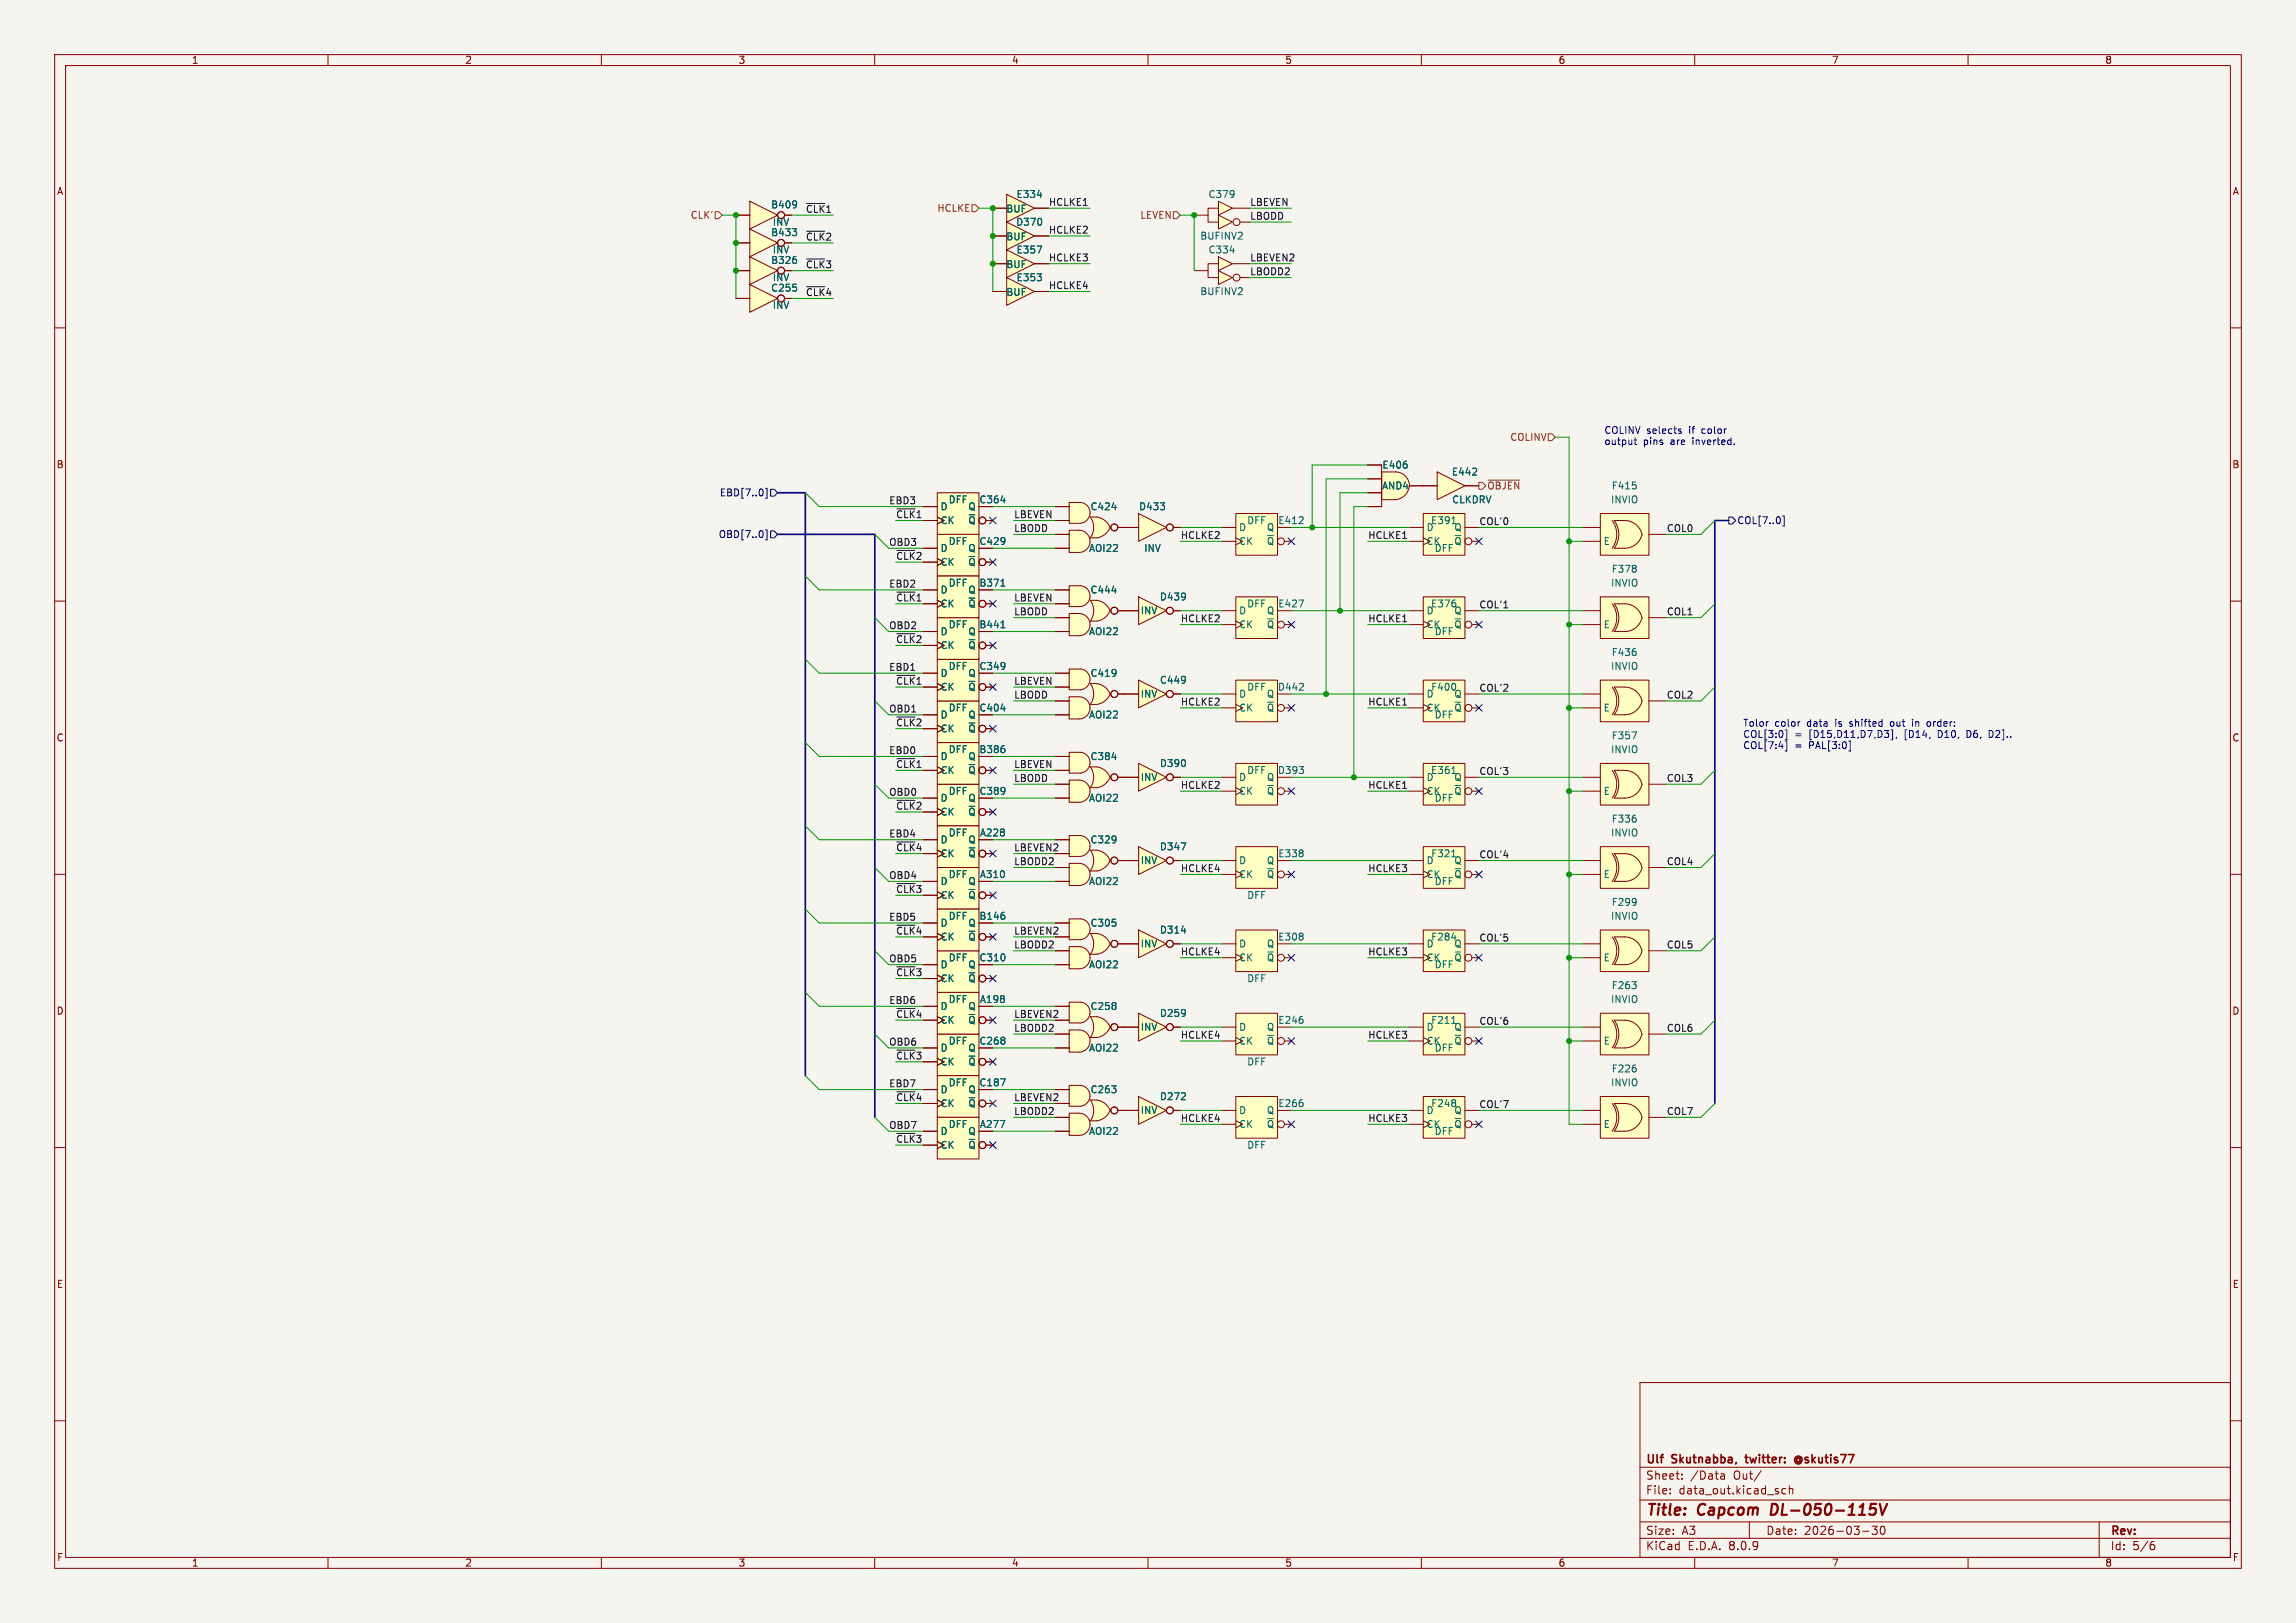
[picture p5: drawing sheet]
<svg xmlns="http://www.w3.org/2000/svg" width="420mm" height="297mm" viewBox="0 0 420 297" stroke-linecap="round" stroke-linejoin="round" font-family="sans-serif">
<defs><g id="words">
<g font-size="2.8" fill="#840000">
<text x="301" y="277.9">Title:</text>
<text x="310.6" y="277.9">Capcom</text>
<text x="324.8" y="277.9">DL-050-115V</text>
</g>
<g font-size="2.1" fill="#840000">
<text x="301" y="268.2">Ulf</text>
<text x="305.9" y="268.2">Skutnabba,</text>
<text x="320" y="268.2">twitter:</text>
<text x="329.6" y="268.2">@skutis77</text>
<text x="301" y="273.7">File:</text>
<text x="301" y="271">Sheet:</text>
<text x="307.1" y="273.7">data_out.kicad_sch</text>
<text x="309.2" y="271">/Data</text>
<text x="317.2" y="271">Out/</text>
<text x="301" y="281.1">Size:</text>
<text x="307.6" y="281.1">A3</text>
<text x="323" y="281.1">Date:</text>
<text x="330" y="281.1">2026-03-30</text>
<text x="386" y="281.3">Rev:</text>
<text x="301" y="283.9">KiCad</text>
<text x="308.7" y="283.9">E.D.A.</text>
<text x="316.3" y="283.9">8.0.9</text>
<text x="386" y="283.9">Id:</text>
<text x="390.1" y="283.9">5/6</text>
</g>
<g font-size="1.8" fill="#840000">
<text x="35" y="11.9">1</text>
<text x="85" y="11.9">2</text>
<text x="135" y="11.9">3</text>
<text x="185" y="11.9">4</text>
<text x="235" y="11.9">5</text>
<text x="285" y="11.9">6</text>
<text x="335" y="11.9">7</text>
<text x="385" y="11.9">8</text>
<text x="10.3" y="35.9">A</text>
<text x="408.3" y="35.9">A</text>
<text x="10.3" y="85.9">B</text>
<text x="408.2" y="85.9">B</text>
<text x="179.1" y="92.3">C364</text>
<text x="179.1" y="99.9">C429</text>
<text x="179.1" y="107.5">B371</text>
<text x="179.1" y="115.2">B441</text>
<text x="179.1" y="122.8">C349</text>
<text x="179.1" y="130.4">C404</text>
<text x="10.3" y="135.9">C</text>
<text x="408.2" y="135.9">C</text>
<text x="179.1" y="138">B386</text>
<text x="179.1" y="145.6">C389</text>
<text x="179.1" y="153.3">A228</text>
<text x="179.1" y="160.9">A310</text>
<text x="179.1" y="168.5">B146</text>
<text x="179.1" y="176.1">C310</text>
<text x="10.3" y="185.9">D</text>
<text x="179.1" y="183.7">A198</text>
<text x="408.2" y="185.9">D</text>
<text x="179.1" y="191.4">C268</text>
<text x="179.1" y="199">C187</text>
<text x="179.1" y="206.6">A277</text>
<text x="10.3" y="235.9">E</text>
<text x="408.3" y="235.9">E</text>
<text x="10.3" y="285.9">F</text>
<text x="35" y="286.9">1</text>
<text x="85" y="286.9">2</text>
<text x="135" y="286.9">3</text>
<text x="185" y="286.9">4</text>
<text x="235" y="286.9">5</text>
<text x="285" y="286.9">6</text>
<text x="335" y="286.9">7</text>
<text x="385" y="286.9">8</text>
<text x="408.3" y="285.9">F</text>
</g>
<g font-size="1.8" fill="#725600">
<text x="126.2" y="40.2">CLK'</text>
<text x="171.4" y="39">HCLKE</text>
<text x="208.5" y="40.2">LEVEN</text>
<text x="276.2" y="80.9">COLINV</text>
<text x="272" y="89.8">~{OBJEN}</text>
</g>
<g font-size="1.8" fill="#006464">
<text x="141" y="38.3">B409</text>
<text x="141.3" y="41.5">INV</text>
<text x="184" y="39.1">BUF</text>
<text x="185.8" y="41.5">D370</text>
<text x="185.9" y="36.4">E334</text>
<text x="221" y="36.4">C379</text>
<text x="141" y="43.4">B433</text>
<text x="141.3" y="46.6">INV</text>
<text x="184" y="44.2">BUF</text>
<text x="185.9" y="46.6">E357</text>
<text x="219.5" y="44">BUFINV2</text>
<text x="221" y="46.6">C334</text>
<text x="141" y="53.6">C255</text>
<text x="141" y="48.5">B326</text>
<text x="141.3" y="51.7">INV</text>
<text x="184" y="49.3">BUF</text>
<text x="185.9" y="51.7">E353</text>
<text x="141.3" y="56.7">INV</text>
<text x="184" y="54.3">BUF</text>
<text x="219.5" y="54.2">BUFINV2</text>
<text x="252.7" y="89.8">AND4</text>
<text x="252.8" y="86">E406</text>
<text x="265.5" y="87.2">E442</text>
<text x="294.7" y="89.8">F415</text>
<text x="172" y="93.6">D</text>
<text x="173.4" y="92.3">DFF</text>
<text x="177" y="93.6">Q</text>
<text x="199.4" y="93.6">C424</text>
<text x="208.3" y="93.6">D433</text>
<text x="265.5" y="92.3">CLKDRV</text>
<text x="294.6" y="92.3">INVIO</text>
<text x="172" y="101.2">D</text>
<text x="172" y="96.1">CK</text>
<text x="173.4" y="99.9">DFF</text>
<text x="177" y="101.2">Q</text>
<text x="177" y="96.1">~{Q}</text>
<text x="199.1" y="101.2">AOI22</text>
<text x="209.2" y="101.2">INV</text>
<text x="226.6" y="97.4">D</text>
<text x="226.6" y="99.9">CK</text>
<text x="228" y="96.1">DFF</text>
<text x="231.6" y="99.9">~{Q}</text>
<text x="231.6" y="97.4">Q</text>
<text x="233.7" y="96.1">E412</text>
<text x="260.9" y="97.4">D</text>
<text x="260.9" y="99.9">CK</text>
<text x="261.7" y="96.1">E391</text>
<text x="262.3" y="101.2">DFF</text>
<text x="265.9" y="99.9">~{Q}</text>
<text x="265.9" y="97.4">Q</text>
<text x="293.2" y="99.9">E</text>
<text x="172" y="103.7">CK</text>
<text x="173.4" y="107.5">DFF</text>
<text x="177" y="103.7">~{Q}</text>
<text x="294.6" y="107.5">INVIO</text>
<text x="294.7" y="105">F378</text>
<text x="172" y="108.8">D</text>
<text x="172" y="111.4">CK</text>
<text x="177" y="111.4">~{Q}</text>
<text x="177" y="108.8">Q</text>
<text x="199.4" y="108.8">C444</text>
<text x="208.6" y="112.6">INV</text>
<text x="212.1" y="110.1">D439</text>
<text x="226.6" y="112.6">D</text>
<text x="228" y="111.4">DFF</text>
<text x="231.6" y="112.6">Q</text>
<text x="233.7" y="111.4">E427</text>
<text x="260.9" y="112.6">D</text>
<text x="261.7" y="111.4">E376</text>
<text x="265.9" y="112.6">Q</text>
<text x="172" y="116.4">D</text>
<text x="172" y="119">CK</text>
<text x="173.4" y="115.2">DFF</text>
<text x="177" y="119">~{Q}</text>
<text x="177" y="116.4">Q</text>
<text x="199.1" y="116.4">AOI22</text>
<text x="226.6" y="115.2">CK</text>
<text x="231.6" y="115.2">~{Q}</text>
<text x="260.9" y="115.2">CK</text>
<text x="262.3" y="116.4">DFF</text>
<text x="265.9" y="115.2">~{Q}</text>
<text x="293.2" y="115.2">E</text>
<text x="172" y="124.1">D</text>
<text x="173.4" y="122.8">DFF</text>
<text x="177" y="124.1">Q</text>
<text x="199.4" y="124.1">C419</text>
<text x="212.1" y="125.3">C449</text>
<text x="294.6" y="122.8">INVIO</text>
<text x="294.7" y="120.2">F436</text>
<text x="172" y="131.7">D</text>
<text x="172" y="126.6">CK</text>
<text x="173.4" y="130.4">DFF</text>
<text x="177" y="131.7">Q</text>
<text x="177" y="126.6">~{Q}</text>
<text x="199.1" y="131.7">AOI22</text>
<text x="208.6" y="127.9">INV</text>
<text x="226.6" y="127.9">D</text>
<text x="226.6" y="130.4">CK</text>
<text x="228" y="126.6">DFF</text>
<text x="231.6" y="130.4">~{Q}</text>
<text x="231.6" y="127.9">Q</text>
<text x="233.7" y="126.6">D442</text>
<text x="260.9" y="127.9">D</text>
<text x="260.9" y="130.4">CK</text>
<text x="261.7" y="126.6">F400</text>
<text x="262.3" y="131.7">DFF</text>
<text x="265.9" y="130.4">~{Q}</text>
<text x="265.9" y="127.9">Q</text>
<text x="293.2" y="130.4">E</text>
<text x="172" y="134.2">CK</text>
<text x="177" y="134.2">~{Q}</text>
<text x="294.7" y="135.5">F357</text>
<text x="172" y="139.3">D</text>
<text x="172" y="141.8">CK</text>
<text x="173.4" y="138">DFF</text>
<text x="177" y="141.8">~{Q}</text>
<text x="177" y="139.3">Q</text>
<text x="199.4" y="139.3">C384</text>
<text x="208.6" y="143.1">INV</text>
<text x="212.1" y="140.6">D390</text>
<text x="226.6" y="143.1">D</text>
<text x="228" y="141.8">DFF</text>
<text x="231.6" y="143.1">Q</text>
<text x="233.7" y="141.8">D393</text>
<text x="260.9" y="143.1">D</text>
<text x="261.7" y="141.8">E361</text>
<text x="265.9" y="143.1">Q</text>
<text x="294.6" y="138">INVIO</text>
<text x="172" y="146.9">D</text>
<text x="172" y="149.5">CK</text>
<text x="173.4" y="145.6">DFF</text>
<text x="177" y="149.5">~{Q}</text>
<text x="177" y="146.9">Q</text>
<text x="199.1" y="146.9">AOI22</text>
<text x="226.6" y="145.6">CK</text>
<text x="231.6" y="145.6">~{Q}</text>
<text x="260.9" y="145.6">CK</text>
<text x="262.3" y="146.9">DFF</text>
<text x="265.9" y="145.6">~{Q}</text>
<text x="293.2" y="145.6">E</text>
<text x="172" y="154.5">D</text>
<text x="173.4" y="153.3">DFF</text>
<text x="177" y="154.5">Q</text>
<text x="199.4" y="154.5">C329</text>
<text x="212.1" y="155.8">D347</text>
<text x="294.6" y="153.3">INVIO</text>
<text x="294.7" y="150.7">F336</text>
<text x="172" y="157.1">CK</text>
<text x="173.4" y="160.9">DFF</text>
<text x="177" y="157.1">~{Q}</text>
<text x="208.6" y="158.3">INV</text>
<text x="226.6" y="158.3">D</text>
<text x="226.6" y="160.9">CK</text>
<text x="231.6" y="160.9">~{Q}</text>
<text x="231.6" y="158.3">Q</text>
<text x="233.7" y="157.1">E338</text>
<text x="260.9" y="158.3">D</text>
<text x="260.9" y="160.9">CK</text>
<text x="261.7" y="157.1">F321</text>
<text x="265.9" y="160.9">~{Q}</text>
<text x="265.9" y="158.3">Q</text>
<text x="293.2" y="160.9">E</text>
<text x="172" y="162.2">D</text>
<text x="172" y="164.7">CK</text>
<text x="177" y="164.7">~{Q}</text>
<text x="177" y="162.2">Q</text>
<text x="199.1" y="162.2">AOI22</text>
<text x="228" y="164.7">DFF</text>
<text x="262.3" y="162.2">DFF</text>
<text x="294.7" y="166">F299</text>
<text x="172" y="169.8">D</text>
<text x="172" y="172.3">CK</text>
<text x="173.4" y="168.5">DFF</text>
<text x="177" y="172.3">~{Q}</text>
<text x="177" y="169.8">Q</text>
<text x="199.4" y="169.8">C305</text>
<text x="208.6" y="173.6">INV</text>
<text x="212.1" y="171">D314</text>
<text x="226.6" y="173.6">D</text>
<text x="231.6" y="173.6">Q</text>
<text x="233.7" y="172.3">E308</text>
<text x="260.9" y="173.6">D</text>
<text x="261.7" y="172.3">F284</text>
<text x="265.9" y="173.6">Q</text>
<text x="294.6" y="168.5">INVIO</text>
<text x="172" y="177.4">D</text>
<text x="172" y="179.9">CK</text>
<text x="173.4" y="176.1">DFF</text>
<text x="177" y="179.9">~{Q}</text>
<text x="177" y="177.4">Q</text>
<text x="199.1" y="177.4">AOI22</text>
<text x="226.6" y="176.1">CK</text>
<text x="228" y="179.9">DFF</text>
<text x="231.6" y="176.1">~{Q}</text>
<text x="260.9" y="176.1">CK</text>
<text x="262.3" y="177.4">DFF</text>
<text x="265.9" y="176.1">~{Q}</text>
<text x="293.2" y="176.1">E</text>
<text x="172" y="185">D</text>
<text x="173.4" y="183.7">DFF</text>
<text x="177" y="185">Q</text>
<text x="199.4" y="185">C258</text>
<text x="294.6" y="183.7">INVIO</text>
<text x="294.7" y="181.2">F263</text>
<text x="172" y="187.6">CK</text>
<text x="173.4" y="191.4">DFF</text>
<text x="177" y="187.6">~{Q}</text>
<text x="208.6" y="188.8">INV</text>
<text x="212.1" y="186.3">D259</text>
<text x="226.6" y="188.8">D</text>
<text x="226.6" y="191.4">CK</text>
<text x="231.6" y="191.4">~{Q}</text>
<text x="231.6" y="188.8">Q</text>
<text x="233.7" y="187.6">E246</text>
<text x="260.9" y="188.8">D</text>
<text x="260.9" y="191.4">CK</text>
<text x="261.7" y="187.6">F211</text>
<text x="265.9" y="191.4">~{Q}</text>
<text x="265.9" y="188.8">Q</text>
<text x="293.2" y="191.4">E</text>
<text x="172" y="192.6">D</text>
<text x="172" y="195.2">CK</text>
<text x="177" y="195.2">~{Q}</text>
<text x="177" y="192.6">Q</text>
<text x="199.1" y="192.6">AOI22</text>
<text x="228" y="195.2">DFF</text>
<text x="262.3" y="192.6">DFF</text>
<text x="294.7" y="196.4">F226</text>
<text x="172" y="200.3">D</text>
<text x="172" y="202.8">CK</text>
<text x="173.4" y="199">DFF</text>
<text x="177" y="202.8">~{Q}</text>
<text x="177" y="200.3">Q</text>
<text x="199.4" y="200.3">C263</text>
<text x="212.1" y="201.5">D272</text>
<text x="233.7" y="202.8">E266</text>
<text x="261.7" y="202.8">F248</text>
<text x="294.6" y="199">INVIO</text>
<text x="172" y="207.9">D</text>
<text x="173.4" y="206.6">DFF</text>
<text x="177" y="207.9">Q</text>
<text x="199.1" y="207.9">AOI22</text>
<text x="208.6" y="204.1">INV</text>
<text x="226.6" y="204.1">D</text>
<text x="226.6" y="206.6">CK</text>
<text x="231.6" y="206.6">~{Q}</text>
<text x="231.6" y="204.1">Q</text>
<text x="260.9" y="204.1">D</text>
<text x="260.9" y="206.6">CK</text>
<text x="262.3" y="207.9">DFF</text>
<text x="265.9" y="206.6">~{Q}</text>
<text x="265.9" y="204.1">Q</text>
<text x="293.2" y="206.6">E</text>
<text x="172" y="210.4">CK</text>
<text x="177" y="210.4">~{Q}</text>
<text x="228" y="210.4">DFF</text>
</g>
<g font-size="1.8" fill="#0f0f0f">
<text x="147.3" y="39">~{CLK}1</text>
<text x="191.8" y="37.8">HCLKE1</text>
<text x="228.6" y="40.3">LBODD</text>
<text x="228.6" y="37.8">LBEVEN</text>
<text x="147.3" y="44.1">~{CLK}2</text>
<text x="191.8" y="42.8">HCLKE2</text>
<text x="191.8" y="47.9">HCLKE3</text>
<text x="228.6" y="47.9">LBEVEN2</text>
<text x="147.3" y="49.2">~{CLK}3</text>
<text x="191.8" y="53">HCLKE4</text>
<text x="228.6" y="50.5">LBODD2</text>
<text x="147.3" y="54.3">~{CLK}4</text>
<text x="162.6" y="92.4">EBD3</text>
<text x="163.8" y="94.9">~{CLK}1</text>
<text x="185.4" y="94.9">LBEVEN</text>
<text x="162.6" y="100">OBD3</text>
<text x="185.4" y="97.4">LBODD</text>
<text x="215.9" y="98.7">HCLKE2</text>
<text x="250.2" y="98.7">HCLKE1</text>
<text x="270.5" y="96.2">COL'0</text>
<text x="304.8" y="97.4">COL0</text>
<text x="162.6" y="107.6">EBD2</text>
<text x="163.8" y="102.5">~{CLK}2</text>
<text x="163.8" y="110.1">~{CLK}1</text>
<text x="185.4" y="110.1">LBEVEN</text>
<text x="185.4" y="112.7">LBODD</text>
<text x="215.9" y="114">HCLKE2</text>
<text x="250.2" y="114">HCLKE1</text>
<text x="270.5" y="111.4">COL'1</text>
<text x="304.8" y="112.7">COL1</text>
<text x="162.6" y="115.2">OBD2</text>
<text x="163.8" y="117.8">~{CLK}2</text>
<text x="162.6" y="122.8">EBD1</text>
<text x="163.8" y="125.4">~{CLK}1</text>
<text x="185.4" y="125.4">LBEVEN</text>
<text x="162.6" y="130.5">OBD1</text>
<text x="185.4" y="127.9">LBODD</text>
<text x="215.9" y="129.2">HCLKE2</text>
<text x="250.2" y="129.2">HCLKE1</text>
<text x="270.5" y="126.7">COL'2</text>
<text x="304.8" y="127.9">COL2</text>
<text x="163.8" y="133">~{CLK}2</text>
<text x="162.6" y="138.1">EBD0</text>
<text x="163.8" y="140.6">~{CLK}1</text>
<text x="185.4" y="143.2">LBODD</text>
<text x="185.4" y="140.6">LBEVEN</text>
<text x="270.5" y="141.9">COL'3</text>
<text x="304.8" y="143.2">COL3</text>
<text x="162.6" y="145.7">OBD0</text>
<text x="163.8" y="148.2">~{CLK}2</text>
<text x="215.9" y="144.4">HCLKE2</text>
<text x="250.2" y="144.4">HCLKE1</text>
<text x="162.6" y="153.3">EBD4</text>
<text x="163.8" y="155.9">~{CLK}4</text>
<text x="185.4" y="155.9">LBEVEN2</text>
<text x="162.6" y="160.9">OBD4</text>
<text x="185.4" y="158.4">LBODD2</text>
<text x="215.9" y="159.7">HCLKE4</text>
<text x="250.2" y="159.7">HCLKE3</text>
<text x="270.5" y="157.1">COL'4</text>
<text x="304.8" y="158.4">COL4</text>
<text x="163.8" y="163.5">~{CLK}3</text>
<text x="162.6" y="168.6">EBD5</text>
<text x="163.8" y="171.1">~{CLK}4</text>
<text x="185.4" y="173.6">LBODD2</text>
<text x="185.4" y="171.1">LBEVEN2</text>
<text x="270.5" y="172.4">COL'5</text>
<text x="304.8" y="173.6">COL5</text>
<text x="162.6" y="176.2">OBD5</text>
<text x="163.8" y="178.7">~{CLK}3</text>
<text x="215.9" y="174.9">HCLKE4</text>
<text x="250.2" y="174.9">HCLKE3</text>
<text x="162.6" y="183.8">EBD6</text>
<text x="162.6" y="191.4">OBD6</text>
<text x="163.8" y="186.3">~{CLK}4</text>
<text x="185.4" y="186.3">LBEVEN2</text>
<text x="185.4" y="188.9">LBODD2</text>
<text x="215.9" y="190.2">HCLKE4</text>
<text x="250.2" y="190.2">HCLKE3</text>
<text x="270.5" y="187.6">COL'6</text>
<text x="304.8" y="188.9">COL6</text>
<text x="163.8" y="194">~{CLK}3</text>
<text x="162.6" y="199">EBD7</text>
<text x="163.8" y="201.6">~{CLK}4</text>
<text x="185.4" y="201.6">LBEVEN2</text>
<text x="270.5" y="202.9">COL'7</text>
<text x="162.6" y="206.7">OBD7</text>
<text x="163.8" y="209.2">~{CLK}3</text>
<text x="185.4" y="204.1">LBODD2</text>
<text x="215.9" y="205.4">HCLKE4</text>
<text x="250.2" y="205.4">HCLKE3</text>
<text x="304.8" y="204.1">COL7</text>
</g>
<g font-size="1.8" fill="#0000c2">
<text x="293.4" y="79.6">COLINV selects</text>
<text x="293.4" y="81.6">output</text>
<text x="300.6" y="81.6">pins</text>
<text x="305.7" y="81.6">are</text>
<text x="309.1" y="79.6">if</text>
<text x="309.9" y="81.6">inverted.</text>
<text x="311.6" y="79.6">color</text>
<text x="318.8" y="133.2">Tolor</text>
<text x="318.8" y="135.2">COL[3:0]</text>
<text x="318.8" y="137.3">COL[7:4]</text>
<text x="324.7" y="133.2">color</text>
<text x="328.3" y="135.2">=</text>
<text x="328.3" y="137.3">=</text>
<text x="330.7" y="133.2">data</text>
<text x="331" y="135.2">[D15,D11,D7,D3],</text>
<text x="331" y="137.3">PAL[3:0]</text>
<text x="336" y="133.2">is</text>
<text x="338.8" y="133.2">shifted</text>
<text x="346.5" y="133.2">out</text>
<text x="348.7" y="135.2">[D14,</text>
<text x="350.7" y="133.2">in</text>
<text x="353.6" y="133.2">order:</text>
<text x="355" y="135.2">D10,</text>
<text x="360.4" y="135.2">D6,</text>
<text x="364.7" y="135.2">D2]..</text>
</g>
<g font-size="1.8" fill="#000084">
<text x="131.6" y="91">EBD[7..0]</text>
<text x="131.4" y="98.7">OBD[7..0]</text>
<text x="317.7" y="96.1">COL[7..0]</text>
</g>
</g></defs>
<path d="M0 0h420v297h-420z" fill="#f5f4ef" stroke="#f5f4ef" stroke-width=".18"/>
<g fill="none" stroke="#840000" stroke-width=".18">
<path d="M10 10h400v277h-400zM12 12h396v273h-396zM60 10v2M110 10v2M160 10v2M210 10v2M260 10v2M310 10v2M360 10v2M10 60h2M408 60h2M10 110h2"/>
<path d="M408 110h2M10 160h2M408 160h2M10 210h2M408 210h2M300 253h108v32h-108zM10 260h2M300 278.5h108M300 274.5h108M300 268.5h108M305.5 273.2v.2M305.5 272.5v.1"/>
<path d="M307.7 270.5v.2M307.7 269.8v.1M314.8 269.8h.6v.9M314.8 270.6h.6M315.4 270l-.6 .2M320 278.5v3M322.2 269.1l-1.3 1.9M326.7 272.5l-.5-.1-.3 .3v.4l.2 .2h.6M327.3 272.5l.2-.1 .4 .1v.9M327.3 271.9v1.5M342.4 279.3h1l-.5 .6 .4 .1v.6l-.2 .2h-.4l-.3-.2M344.1 279.4l.2-.1a.8 .8 0 0 1 .5 .7 .8 .8 0 0 1-.5 .8l-.2-.2-.2-.4z"/>
<path d="M384 278.5v6.5M408 260h2M60 285v2M110 285v2M160 285v2M210 285v2M260 285v2M300 281.5h108M310 285v2M340.7 280.2h1.2M360 285v2M393.6 282.7h.4l.2 .2-.1 .5-.5 .2"/>
<path d="M394 282.1l-.4 .1"/>
</g>
<path d="M324.2 275.2l-.3 2h.5M342.3 275.2h.9M342.3 276h.5l.4 .3-.1 .5-.4 .4M343.9 275.2l.4 2 .9-2" fill="none" stroke="#840000" stroke-width=".4"/>
<path d="M319.2 266.7h.6M329.2 266.9a.36 .36 0 0 0-.5 0 .36 .36 0 0 0 0 .5 .36 .36 0 0 0 .5 .1M329.3 266.5a.71 .71 0 0 0-1 .7 .71 .71 0 0 0 1 .6" fill="none" stroke="#840000" stroke-width=".3"/>
<path d="M171.4 158.8h7.7v7.6h-7.7z" fill="#ffffc2"/>
<path d="M171.4 158.8h7.7v7.6h-7.7zM168.9 161.3h2.5M168.9 163.8h2.5M180.3 163.8h1.3" fill="none" stroke="#840000" stroke-width=".18"/>
<g fill="#ffffc2" stroke="#ffffc2" stroke-width=".18">
<path d="M197.4 205.7h2a2.03 2.03 0 0 1-2 2.1z"/>
<path d="M197.4 200.5l2 .2a1.98 1.98 0 0 1-1.8 1.7z"/>
<path d="M197.4 203.7a2.03 2.03 0 0 1 2 2h-2z"/>
</g>
<g fill="#ffffc2">
<path d="M195.6 203.7h1.8v4.1h-1.8z"/>
<path d="M195.6 198.6h2v3.8h-2z"/>
<path d="M199.5 201.3h1.2v3.8h-1.3l.5-.9a3.6 3.6 0 0 0-.4-2.9z"/>
</g>
<g fill="#ffffc2" stroke="#ffffc2" stroke-width=".18">
<path d="M197.6 198.6a1.91 1.91 0 0 1 1.8 2.1l-1.9-.2z"/>
<path d="M200.1 202l3 1.2a3.2 3.2 0 0 1-2.4 1.9z"/>
<path d="M200.7 201.3a3.2 3.2 0 0 1 2.4 1.9l-3 1.2z"/>
<path d="M197.4 190.5h2a2.03 2.03 0 0 1-2 2z"/>
<path d="M197.4 185.2l2 .2a1.98 1.98 0 0 1-1.8 1.8z"/>
<path d="M197.4 188.5a2.03 2.03 0 0 1 2 2h-2z"/>
</g>
<g fill="none" stroke="#840000" stroke-width=".18">
<path d="M193 199.4h2.6M195.6 198.6h2a1.91 1.91 0 0 1 1.8 1.9 1.91 1.91 0 0 1-1.8 1.9h-2zM193 201.9h2.6M193 204.5h2.6M193 207h2.6M195.6 203.7h1.8a2.03 2.03 0 0 1 2 2 2.03 2.03 0 0 1-2 2.1h-1.8zM199.4 201.3a3.2 3.2 0 0 1 0 3.8M200.7 201.3a3.2 3.2 0 0 1 2.4 1.9 3.2 3.2 0 0 1-2.4 1.9M204.5 203.2h1.2"/>
<circle cx="203.8" cy="203.2" r=".63"/>
</g>
<g fill="#840000" stroke="#840000" stroke-width=".18">
<path d="M199.4 205.1h1.3z"/>
<path d="M199.4 201.3h1.3z"/>
</g>
<g fill="#ffffc2">
<path d="M195.6 188.5h1.8v4h-1.8z"/>
<path d="M195.6 183.4h2v3.8h-2z"/>
<path d="M199.5 186.1h1.2v3.8h-1.3l.5-.9a3.6 3.6 0 0 0-.4-2.9z"/>
</g>
<g fill="#ffffc2" stroke="#ffffc2" stroke-width=".18">
<path d="M197.6 183.4a1.91 1.91 0 0 1 1.8 2l-1.9-.1z"/>
<path d="M200.1 186.7l3 1.3a3.2 3.2 0 0 1-2.4 1.9z"/>
<path d="M200.7 186.1a3.2 3.2 0 0 1 2.4 1.9l-3 1.2z"/>
</g>
<g fill="none" stroke="#840000" stroke-width=".18">
<path d="M193 184.2h2.6M193 186.7h2.6M193 189.2h2.6M193 191.8h2.6M195.6 188.5h1.8a2.03 2.03 0 0 1 2 2 2.03 2.03 0 0 1-2 2h-1.8zM195.6 183.4h2a1.91 1.91 0 0 1 1.8 1.9 1.91 1.91 0 0 1-1.8 1.9h-2zM199.4 186.1a3.2 3.2 0 0 1 0 3.8M200.7 186.1a3.2 3.2 0 0 1 2.4 1.9 3.2 3.2 0 0 1-2.4 1.9M204.5 188h1.2"/>
<circle cx="203.8" cy="188" r=".63"/>
</g>
<g fill="#840000" stroke="#840000" stroke-width=".18">
<path d="M199.4 189.9h1.3z"/>
<path d="M199.4 186.1h1.3z"/>
</g>
<path d="M226.1 200.7h7.6v7.6h-7.6z" fill="#ffffc2"/>
<path d="M223.5 203.2h2.6M223.5 205.7h2.6M226.1 200.7h7.6v7.6h-7.6zM234.9 205.7h1.3" fill="none" stroke="#840000" stroke-width=".18"/>
<path d="M208.3 185.4l5.1 2.6-5.1 2.5z" fill="#ffffc2"/>
<g fill="none" stroke="#840000" stroke-width=".18">
<path d="M205.7 188h2.6M208.3 185.4l5.1 2.6-5.1 2.5zM214.6 188h1.3"/>
<circle cx="214" cy="188" r=".63"/>
</g>
<path d="M226.1 124.5h7.6v7.6h-7.6z" fill="#ffffc2"/>
<path d="M223.5 127h2.6M223.5 129.5h2.6M226.1 124.5h7.6v7.6h-7.6zM234.9 129.5h1.3" fill="none" stroke="#840000" stroke-width=".18"/>
<path d="M171.4 143.5h7.7v7.6h-7.7z" fill="#ffffc2"/>
<path d="M168.9 146.1h2.5M168.9 148.6h2.5M171.4 143.5h7.7v7.6h-7.7zM180.3 148.6h1.3" fill="none" stroke="#840000" stroke-width=".18"/>
<path d="M260.3 200.7h7.7v7.6h-7.7z" fill="#ffffc2"/>
<path d="M257.8 203.2h2.5M257.8 205.7h2.5M260.3 200.7h7.7v7.6h-7.7zM268 203.2h2.5M269.2 205.7h1.3" fill="none" stroke="#840000" stroke-width=".18"/>
<path d="M171.4 151.1h7.7v7.7h-7.7z" fill="#ffffc2"/>
<path d="M168.9 153.7h2.5M168.9 156.2h2.5M171.4 151.1h7.7v7.7h-7.7zM180.3 156.2h1.3" fill="none" stroke="#840000" stroke-width=".18"/>
<path d="M226.1 94h7.6v7.6h-7.6z" fill="#ffffc2"/>
<path d="M223.5 96.5h2.6M223.5 99.1h2.6M226.1 94h7.6v7.6h-7.6zM234.9 99.1h1.3" fill="none" stroke="#840000" stroke-width=".18"/>
<path d="M171.4 174h7.7v7.6h-7.7z" fill="#ffffc2"/>
<path d="M168.9 176.5h2.5M168.9 179.1h2.5M171.4 174h7.7v7.6h-7.7zM180.3 179.1h1.3" fill="none" stroke="#840000" stroke-width=".18"/>
<path d="M208.3 200.7l5.1 2.5-5.1 2.5z" fill="#ffffc2"/>
<g fill="none" stroke="#840000" stroke-width=".18">
<path d="M205.7 203.2h2.6M208.3 200.7l5.1 2.5-5.1 2.5zM214.6 203.2h1.3"/>
<circle cx="214" cy="203.2" r=".63"/>
</g>
<path d="M171.4 166.4h7.7v7.6h-7.7z" fill="#ffffc2"/>
<path d="M168.9 168.9h2.5M168.9 171.5h2.5M171.4 166.4h7.7v7.6h-7.7zM180.3 171.5h1.3" fill="none" stroke="#840000" stroke-width=".18"/>
<path d="M183.7 167.5l.1 .2-.1 .5" fill="none" stroke="#006464" stroke-width=".18"/>
<path d="M226.1 109.2h7.6v7.6h-7.6z" fill="#ffffc2"/>
<path d="M223.5 111.8h2.6M223.5 114.3h2.6M226.1 109.2h7.6v7.6h-7.6zM234.9 114.3h1.3" fill="none" stroke="#840000" stroke-width=".18"/>
<path d="M237.6 109.8h.8l-.5 1.3" fill="none" stroke="#006464" stroke-width=".18"/>
<path d="M171.4 135.9h7.7v7.6h-7.7z" fill="#ffffc2"/>
<path d="M168.9 138.4h2.5M171.4 135.9h7.7v7.6h-7.7zM168.9 141h2.5M180.3 141h1.3" fill="none" stroke="#840000" stroke-width=".18"/>
<path d="M183.7 137l.1 .2-.1 .5" fill="none" stroke="#006464" stroke-width=".18"/>
<path d="M171.4 128.3h7.7v7.6h-7.7z" fill="#ffffc2"/>
<path d="M168.9 130.8h2.5M168.9 133.4h2.5M171.4 128.3h7.7v7.6h-7.7zM180.3 133.4h1.3" fill="none" stroke="#840000" stroke-width=".18"/>
<path d="M183.1 129.7h.8" fill="none" stroke="#006464" stroke-width=".18"/>
<g fill="#ffffc2">
<path d="M292.7 185.4h8.9v7.6h-8.9z"/>
<path d="M295.3 186.7h1.9z"/>
</g>
<path d="M289.6 188h3.1M289.6 190.5h3.1M292.7 185.4h8.9v7.6h-8.9zM294.9 186.7a4.3 4.3 0 0 1 0 5.1M297.2 186.7h-1.9a4.3 4.3 0 0 1 0 5.1M297.2 186.7a3.1 3.1 0 0 1 3.1 2.7 3.3 3.3 0 0 1-3.1 2.4M301.6 189.2h3.2" fill="none" stroke="#840000" stroke-width=".18"/>
<path d="M295.3 191.8h1.9z" fill="#840000" stroke="#840000" stroke-width=".18"/>
<g fill="#ffffc2">
<path d="M292.7 200.7h8.9v7.6h-8.9z"/>
<path d="M295.3 201.9h1.9z"/>
</g>
<path d="M289.6 203.2h3.1M289.6 205.7h3.1M292.7 200.7h8.9v7.6h-8.9zM294.9 201.9a4.3 4.3 0 0 1 0 5.1M295.3 207a4.3 4.3 0 0 0 0-5.1h1.9a3.1 3.1 0 0 1 3.1 2.7 3.3 3.3 0 0 1-3.1 2.4M301.6 204.5h3.2" fill="none" stroke="#840000" stroke-width=".18"/>
<path d="M295.3 207h1.9z" fill="#840000" stroke="#840000" stroke-width=".18"/>
<path d="M137.2 52.1l5 2.5-5 2.6z" fill="#ffffc2"/>
<g fill="none" stroke="#840000" stroke-width=".18">
<path d="M134.6 54.6h2.6M137.2 52.1l5 2.5-5 2.6zM143.5 54.6h1.3"/>
<circle cx="142.9" cy="54.6" r=".63"/>
</g>
<path d="M137.2 47l5 2.5-5 2.6z" fill="#ffffc2"/>
<g fill="none" stroke="#840000" stroke-width=".18">
<path d="M134.6 49.5h2.6M137.2 47l5 2.5-5 2.6zM143.5 49.5h1.3"/>
<circle cx="142.9" cy="49.5" r=".63"/>
</g>
<path d="M145.6 47.5l.1 .2-.1 .4" fill="none" stroke="#006464" stroke-width=".18"/>
<path d="M184.1 50.8l5.1 2.5-5.1 2.6z" fill="#ffffc2"/>
<path d="M181.6 53.3h2.5M184.1 50.8l5.1 2.5-5.1 2.6zM189.2 53.3h2.6" fill="none" stroke="#840000" stroke-width=".18"/>
<path d="M171.4 97.8h7.7v7.6h-7.7z" fill="#ffffc2"/>
<path d="M171.4 97.8h7.7v7.6h-7.7zM168.9 100.3h2.5M168.9 102.9h2.5M180.3 102.9h1.3" fill="none" stroke="#840000" stroke-width=".18"/>
<g fill="#ffffc2">
<path d="M292.7 109.2h8.9v7.6h-8.9z"/>
<path d="M295.3 110.5h1.9z"/>
</g>
<path d="M289.6 111.8h3.1M289.6 114.3h3.1M292.7 109.2h8.9v7.6h-8.9zM294.9 110.5a4.3 4.3 0 0 1 0 5.1M295.3 115.6a4.3 4.3 0 0 0 0-5.1h1.9a3.1 3.1 0 0 1 3.1 2.7 3.3 3.3 0 0 1-3.1 2.4M301.6 113h3.2" fill="none" stroke="#840000" stroke-width=".18"/>
<path d="M295.3 115.6h1.9z" fill="#840000" stroke="#840000" stroke-width=".18"/>
<g fill="#ffffc2">
<path d="M292.7 94h8.9v7.6h-8.9z"/>
<path d="M295.3 95.3h1.9z"/>
</g>
<path d="M289.6 96.5h3.1M289.6 99.1h3.1M292.7 94h8.9v7.6h-8.9zM294.9 95.3a4.3 4.3 0 0 1 0 5M301.6 97.8h3.2M295.3 100.3a4.3 4.3 0 0 0 0-5h1.9a3.1 3.1 0 0 1 3.1 2.6 3.3 3.3 0 0 1-3.1 2.4" fill="none" stroke="#840000" stroke-width=".18"/>
<path d="M295.3 100.3h1.9z" fill="#840000" stroke="#840000" stroke-width=".18"/>
<path d="M299.2 88.8v.6" fill="none" stroke="#006464" stroke-width=".18"/>
<g fill="#ffffc2" stroke="#ffffc2" stroke-width=".18">
<path d="M197.4 99.1h2a2.03 2.03 0 0 1-2 2z"/>
<path d="M197.4 93.8l2 .2a1.98 1.98 0 0 1-1.8 1.8z"/>
<path d="M197.4 97a2.03 2.03 0 0 1 2 2.1h-2z"/>
</g>
<g fill="#ffffc2">
<path d="M195.6 97h1.8v4.1h-1.8z"/>
<path d="M195.6 91.9h2v3.9h-2z"/>
<path d="M199.5 94.6h1.2v3.8h-1.3l.5-.9a3.6 3.6 0 0 0-.4-2.9z"/>
</g>
<g fill="#ffffc2" stroke="#ffffc2" stroke-width=".18">
<path d="M197.6 91.9a1.91 1.91 0 0 1 1.8 2.1l-1.9-.2z"/>
<path d="M200.1 95.3l3 1.2a3.2 3.2 0 0 1-2.4 1.9z"/>
<path d="M200.7 94.6a3.2 3.2 0 0 1 2.4 1.9l-3 1.2z"/>
<path d="M197.4 114.3h2a2.03 2.03 0 0 1-2 2z"/>
<path d="M197.4 109l2 .2a1.98 1.98 0 0 1-1.8 1.8z"/>
<path d="M197.4 112.3a2.03 2.03 0 0 1 2 2h-2z"/>
</g>
<g fill="none" stroke="#840000" stroke-width=".18">
<path d="M193 92.7h2.6M193 95.3h2.6M193 97.8h2.6M195.6 97h1.8a2.03 2.03 0 0 1 2 2.1 2.03 2.03 0 0 1-2 2h-1.8zM197.6 91.9a1.91 1.91 0 0 1 1.8 1.9 1.91 1.91 0 0 1-1.8 2h-2v-3.9h2M199.4 94.6a3.2 3.2 0 0 1 0 3.8M200.7 94.6a3.2 3.2 0 0 1 2.4 1.9 3.2 3.2 0 0 1-2.4 1.9M204.5 96.5h1.2M193 100.3h2.6"/>
<circle cx="203.8" cy="96.5" r=".63"/>
</g>
<g fill="#840000" stroke="#840000" stroke-width=".18">
<path d="M199.4 98.4h1.3z"/>
<path d="M199.4 94.6h1.3z"/>
</g>
<path d="M203.4 92.9h.8" fill="none" stroke="#006464" stroke-width=".18"/>
<g fill="#ffffc2">
<path d="M195.6 112.3h1.8v4h-1.8z"/>
<path d="M195.6 107.2h2v3.8h-2z"/>
<path d="M199.5 109.9h1.2v3.8h-1.3l.5-.9a3.6 3.6 0 0 0-.4-2.9z"/>
</g>
<g fill="#ffffc2" stroke="#ffffc2" stroke-width=".18">
<path d="M197.6 107.2a1.91 1.91 0 0 1 1.8 2l-1.9-.1z"/>
<path d="M200.1 110.5l3 1.3a3.2 3.2 0 0 1-2.4 1.9z"/>
<path d="M200.7 109.9a3.2 3.2 0 0 1 2.4 1.9l-3 1.2z"/>
</g>
<g fill="none" stroke="#840000" stroke-width=".18">
<path d="M193 108h2.6M193 110.5h2.6M193 113h2.6M193 115.6h2.6M195.6 112.3h1.8a2.03 2.03 0 0 1 2 2 2.03 2.03 0 0 1-2 2h-1.8zM195.6 107.2h2a1.91 1.91 0 0 1 1.8 1.9 1.91 1.91 0 0 1-1.8 1.9h-2zM199.4 109.9a3.2 3.2 0 0 1 0 3.8M200.7 109.9a3.2 3.2 0 0 1 2.4 1.9 3.2 3.2 0 0 1-2.4 1.9M204.5 111.8h1.2"/>
<circle cx="203.8" cy="111.8" r=".63"/>
</g>
<g fill="#840000" stroke="#840000" stroke-width=".18">
<path d="M199.4 113.7h1.3z"/>
<path d="M199.4 109.9h1.3z"/>
</g>
<path d="M203.4 108.1h.8" fill="none" stroke="#006464" stroke-width=".18"/>
<path d="M171.4 120.7h7.7v7.6h-7.7z" fill="#ffffc2"/>
<path d="M168.9 123.2h2.5M168.9 125.7h2.5M171.4 120.7h7.7v7.6h-7.7zM180.3 125.7h1.3" fill="none" stroke="#840000" stroke-width=".18"/>
<path d="M260.3 109.2h7.7v7.6h-7.7z" fill="#ffffc2"/>
<path d="M257.8 111.8h2.5M257.8 114.3h2.5M260.3 109.2h7.7v7.6h-7.7zM268 111.8h2.5M269.2 114.3h1.3" fill="none" stroke="#840000" stroke-width=".18"/>
<path d="M171.4 113h7.7v7.7h-7.7z" fill="#ffffc2"/>
<path d="M168.9 115.6h2.5M168.9 118.1h2.5M171.4 113h7.7v7.7h-7.7zM180.3 118.1h1.3" fill="none" stroke="#840000" stroke-width=".18"/>
<path d="M183.1 114.9h.7" fill="none" stroke="#006464" stroke-width=".18"/>
<path d="M171.4 90.2h7.7v7.6h-7.7z" fill="#ffffc2"/>
<path d="M168.9 92.7h2.5M168.9 95.3h2.5M171.4 90.2h7.7v7.6h-7.7zM180.3 95.3h1.3" fill="none" stroke="#840000" stroke-width=".18"/>
<path d="M183.1 91.6h.8" fill="none" stroke="#006464" stroke-width=".18"/>
<g fill="#ffffc2" stroke="#ffffc2" stroke-width=".18">
<path d="M197.4 129.5h2a2.03 2.03 0 0 1-2 2.1z"/>
<path d="M197.4 124.3l2 .2a1.98 1.98 0 0 1-1.8 1.7z"/>
<path d="M197.4 127.5a2.03 2.03 0 0 1 2 2h-2z"/>
</g>
<g fill="#ffffc2">
<path d="M195.6 127.5h1.8v4.1h-1.8z"/>
<path d="M195.6 122.4h2v3.8h-2z"/>
<path d="M199.5 125.1h1.2v3.8h-1.3l.5-.9a3.6 3.6 0 0 0-.4-2.9z"/>
</g>
<g fill="#ffffc2" stroke="#ffffc2" stroke-width=".18">
<path d="M197.6 122.4a1.91 1.91 0 0 1 1.8 2.1l-1.9-.2z"/>
<path d="M200.1 125.8l3 1.2a3.2 3.2 0 0 1-2.4 1.9z"/>
<path d="M200.7 125.1a3.2 3.2 0 0 1 2.4 1.9l-3 1.2z"/>
</g>
<g fill="none" stroke="#840000" stroke-width=".18">
<path d="M193 123.2h2.6M193 125.7h2.6M193 128.3h2.6M193 130.8h2.6M195.6 127.5h1.8a2.03 2.03 0 0 1 2 2 2.03 2.03 0 0 1-2 2.1h-1.8zM195.6 122.4h2a1.91 1.91 0 0 1 1.8 1.9 1.91 1.91 0 0 1-1.8 1.9h-2zM199.4 125.1a3.2 3.2 0 0 1 0 3.8M200.7 125.1a3.2 3.2 0 0 1 2.4 1.9 3.2 3.2 0 0 1-2.4 1.9M204.5 127h1.2"/>
<circle cx="203.8" cy="127" r=".63"/>
</g>
<g fill="#840000" stroke="#840000" stroke-width=".18">
<path d="M199.4 128.9h1.3z"/>
<path d="M199.4 125.1h1.3z"/>
</g>
<path d="M208.3 154.9l5.1 2.6-5.1 2.5z" fill="#ffffc2"/>
<g fill="none" stroke="#840000" stroke-width=".18">
<path d="M205.7 157.5h2.6M208.3 154.9l5.1 2.6-5.1 2.5zM214.6 157.5h1.3"/>
<circle cx="214" cy="157.5" r=".63"/>
</g>
<path d="M216.1 154.2h.8l-.5 1.3" fill="none" stroke="#006464" stroke-width=".18"/>
<path d="M171.4 105.4h7.7v7.6h-7.7z" fill="#ffffc2"/>
<path d="M168.9 108h2.5M168.9 110.5h2.5M171.4 105.4h7.7v7.6h-7.7zM180.3 110.5h1.3" fill="none" stroke="#840000" stroke-width=".18"/>
<path d="M183.1 107.3h.7" fill="none" stroke="#006464" stroke-width=".18"/>
<path d="M255 88.6l2.8 .3a2.82 2.82 0 0 1-2.5 2.5z" fill="#ffffc2" stroke="#ffffc2" stroke-width=".18"/>
<path d="M252.7 86.4h2.6v5h-2.6z" fill="#ffffc2"/>
<path d="M255.3 86.4a2.54 2.54 0 0 1 2.5 2.5h-2.5z" fill="#ffffc2" stroke="#ffffc2" stroke-width=".18"/>
<path d="M250.2 85.1h2.5v7.6h-2.5M250.2 87.6h2.5M250.2 90.2h2.5M252.7 86.4h2.6a2.53 2.53 0 0 1 2.5 2.4 2.53 2.53 0 0 1-2.3 2.6h-2.8zM257.8 88.9h2.5" fill="none" stroke="#840000" stroke-width=".18"/>
<path d="M260.3 94h7.7v7.6h-7.7z" fill="#ffffc2"/>
<path d="M257.8 96.5h2.5M257.8 99.1h2.5M260.3 94h7.7v7.6h-7.7zM268 96.5h2.5M269.2 99.1h1.3" fill="none" stroke="#840000" stroke-width=".18"/>
<g fill="#ffffc2">
<path d="M292.7 154.9h8.9v7.7h-8.9z"/>
<path d="M295.3 156.2h1.9z"/>
</g>
<path d="M289.6 157.5h3.1M292.7 154.9h8.9v7.7h-8.9zM294.9 156.2a4.3 4.3 0 0 1 0 5.1M301.6 158.8h3.2M289.6 160h3.1M295.3 161.3a4.3 4.3 0 0 0 0-5.1h1.9a3.1 3.1 0 0 1 3.1 2.7 3.3 3.3 0 0 1-3.1 2.4" fill="none" stroke="#840000" stroke-width=".18"/>
<path d="M295.3 161.3h1.9z" fill="#840000" stroke="#840000" stroke-width=".18"/>
<g fill="#ffffc2">
<path d="M292.7 170.2h8.9v7.6h-8.9z"/>
<path d="M295.3 171.5h1.9z"/>
</g>
<path d="M289.6 172.7h3.1M289.6 175.3h3.1M292.7 170.2h8.9v7.6h-8.9zM294.9 171.5a4.3 4.3 0 0 1 0 5M295.3 176.5a4.3 4.3 0 0 0 0-5h1.9a3.1 3.1 0 0 1 3.1 2.6 3.3 3.3 0 0 1-3.1 2.4M301.6 174h3.2" fill="none" stroke="#840000" stroke-width=".18"/>
<path d="M295.3 176.5h1.9z" fill="#840000" stroke="#840000" stroke-width=".18"/>
<path d="M299.2 164.5v.9M299.3 165l-.1 .1" fill="none" stroke="#006464" stroke-width=".18"/>
<path d="M262.9 86.4l5.1 2.5-5.1 2.5z" fill="#ffffc2"/>
<path d="M260.3 88.9h2.6M262.9 86.4l5.1 2.5-5.1 2.5zM268 88.9h2.5" fill="none" stroke="#840000" stroke-width=".18"/>
<path d="M171.4 189.2h7.7v7.7h-7.7z" fill="#ffffc2"/>
<path d="M168.9 191.8h2.5M168.9 194.3h2.5M171.4 189.2h7.7v7.7h-7.7zM180.3 194.3h1.3" fill="none" stroke="#840000" stroke-width=".18"/>
<path d="M171.4 196.9h7.7v7.6h-7.7z" fill="#ffffc2"/>
<path d="M168.9 199.4h2.5M171.4 196.9h7.7v7.6h-7.7zM168.9 201.9h2.5M180.3 201.9h1.3" fill="none" stroke="#840000" stroke-width=".18"/>
<path d="M183 197.4h.9l-.6 1.3" fill="none" stroke="#006464" stroke-width=".18"/>
<path d="M171.4 204.5h7.7v7.6h-7.7z" fill="#ffffc2"/>
<path d="M168.9 207h2.5M168.9 209.6h2.5M171.4 204.5h7.7v7.6h-7.7zM180.3 209.6h1.3" fill="none" stroke="#840000" stroke-width=".18"/>
<g fill="#ffffc2" stroke="#ffffc2" stroke-width=".18">
<path d="M197.4 175.3h2a2.03 2.03 0 0 1-2 2z"/>
<path d="M197.4 170l2 .2a1.98 1.98 0 0 1-1.8 1.8z"/>
<path d="M197.4 173.2a2.03 2.03 0 0 1 2 2.1h-2z"/>
</g>
<g fill="#ffffc2">
<path d="M195.6 173.2h1.8v4.1h-1.8z"/>
<path d="M195.6 168.1h2v3.9h-2z"/>
<path d="M199.5 170.8h1.2v3.8h-1.3l.5-.9a3.6 3.6 0 0 0-.4-2.9z"/>
</g>
<g fill="#ffffc2" stroke="#ffffc2" stroke-width=".18">
<path d="M197.6 168.1a1.91 1.91 0 0 1 1.8 2.1l-1.9-.2z"/>
<path d="M200.1 171.5l3 1.2a3.2 3.2 0 0 1-2.4 1.9z"/>
<path d="M200.7 170.8a3.2 3.2 0 0 1 2.4 1.9l-3 1.2z"/>
<path d="M197.4 144.8h2a2.03 2.03 0 0 1-2 2z"/>
<path d="M197.4 139.5l2 .2a1.98 1.98 0 0 1-1.8 1.8z"/>
<path d="M197.4 142.8a2.03 2.03 0 0 1 2 2h-2z"/>
</g>
<g fill="none" stroke="#840000" stroke-width=".18">
<path d="M193 168.9h2.6M193 171.5h2.6M193 174h2.6M193 176.5h2.6M195.6 173.2h1.8a2.03 2.03 0 0 1 2 2.1 2.03 2.03 0 0 1-2 2h-1.8zM195.6 168.1h2a1.91 1.91 0 0 1 1.8 1.9 1.91 1.91 0 0 1-1.8 2h-2zM199.4 170.8a3.2 3.2 0 0 1 0 3.8M200.7 170.8a3.2 3.2 0 0 1 2.4 1.9 3.2 3.2 0 0 1-2.4 1.9M204.5 172.7h1.2"/>
<circle cx="203.8" cy="172.7" r=".63"/>
</g>
<g fill="#840000" stroke="#840000" stroke-width=".18">
<path d="M199.4 174.6h1.3z"/>
<path d="M199.4 170.8h1.3z"/>
</g>
<g fill="#ffffc2">
<path d="M195.6 142.7h1.8v4.1h-1.8z"/>
<path d="M195.6 137.7h2v3.8h-2z"/>
<path d="M199.5 140.3h1.2v3.8h-1.3l.5-.8a3.6 3.6 0 0 0-.4-3z"/>
</g>
<g fill="#ffffc2" stroke="#ffffc2" stroke-width=".18">
<path d="M197.6 137.7a1.91 1.91 0 0 1 1.8 2l-1.9-.1z"/>
<path d="M200.1 141l3 1.2a3.2 3.2 0 0 1-2.4 1.9z"/>
<path d="M200.7 140.3a3.2 3.2 0 0 1 2.4 1.9l-3 1.3z"/>
</g>
<g fill="none" stroke="#840000" stroke-width=".18">
<path d="M193 138.4h2.6M195.6 137.7h2a1.91 1.91 0 0 1 1.8 1.9 1.91 1.91 0 0 1-1.8 1.9h-2zM193 141h2.6M193 143.5h2.6M193 146.1h2.6M195.6 142.7l1.8 .1a2.03 2.03 0 0 1 2 2 2.03 2.03 0 0 1-2 2h-1.8zM199.4 140.3a3.2 3.2 0 0 1 0 3.8M200.7 140.3a3.2 3.2 0 0 1 2.4 1.9 3.2 3.2 0 0 1-2.4 1.9M204.5 142.2h1.2"/>
<circle cx="203.8" cy="142.2" r=".63"/>
</g>
<g fill="#840000" stroke="#840000" stroke-width=".18">
<path d="M199.4 144.1h1.3z"/>
<path d="M199.4 140.3h1.3z"/>
</g>
<path d="M203.4 138.6h.8" fill="none" stroke="#006464" stroke-width=".18"/>
<path d="M208.3 139.7l5.1 2.5-5.1 2.6z" fill="#ffffc2"/>
<g fill="none" stroke="#840000" stroke-width=".18">
<path d="M208.3 139.7l5.1 2.5-5.1 2.6zM205.7 142.2h2.6M214.6 142.2h1.3"/>
<circle cx="214" cy="142.2" r=".63"/>
</g>
<path d="M260.3 185.4h7.7v7.6h-7.7z" fill="#ffffc2"/>
<path d="M257.8 188h2.5M257.8 190.5h2.5M260.3 185.4h7.7v7.6h-7.7zM268 188h2.5M269.2 190.5h1.3" fill="none" stroke="#840000" stroke-width=".18"/>
<path d="M171.4 181.6h7.7v7.6h-7.7z" fill="#ffffc2"/>
<path d="M168.9 184.2h2.5M168.9 186.7h2.5M171.4 181.6h7.7v7.6h-7.7zM180.3 186.7h1.3" fill="none" stroke="#840000" stroke-width=".18"/>
<g fill="#ffffc2">
<path d="M292.7 124.5h8.9v7.6h-8.9z"/>
<path d="M295.3 125.7h1.9z"/>
</g>
<path d="M289.6 127h3.1M289.6 129.5h3.1M292.7 124.5h8.9v7.6h-8.9zM294.9 125.7a4.3 4.3 0 0 1 0 5.1M297.2 125.7h-1.9a4.3 4.3 0 0 1 0 5.1M297.2 125.7a3.1 3.1 0 0 1 3.1 2.7 3.3 3.3 0 0 1-3.1 2.4M301.6 128.3h3.2" fill="none" stroke="#840000" stroke-width=".18"/>
<path d="M295.3 130.8h1.9z" fill="#840000" stroke="#840000" stroke-width=".18"/>
<g fill="#ffffc2">
<path d="M222.9 39.4l2.5 1.2-2.5 1.3z"/>
<path d="M222.9 36.8l2.5 1.3-2.5 1.3z"/>
</g>
<g fill="none" stroke="#840000" stroke-width=".18">
<path d="M218.4 39.4h2.6M222.9 38.1h-1.9v2.5h1.9M222.9 39.4l2.5 1.2-2.5 1.3zM222.9 36.8l2.5 1.3-2.5 1.3zM225.3 38.1h3.3M226.8 40.6h1.8"/>
<circle cx="226.2" cy="40.6" r=".63"/>
</g>
<g fill="#ffffc2">
<path d="M222.9 49.5l2.5 1.3-2.5 1.3z"/>
<path d="M222.9 47l2.5 1.3-2.5 1.2z"/>
</g>
<g fill="none" stroke="#840000" stroke-width=".18">
<path d="M218.4 49.5h2.6M222.9 48.3h-1.9v2.5h1.9M222.9 49.5l2.5 1.3-2.5 1.3zM222.9 47l2.5 1.3-2.5 1.2zM225.3 48.3h3.3M226.8 50.8h1.8"/>
<circle cx="226.2" cy="50.8" r=".63"/>
</g>
<path d="M225 45.9h.8" fill="none" stroke="#006464" stroke-width=".18"/>
<path d="M226.1 185.4h7.6v7.6h-7.6z" fill="#ffffc2"/>
<path d="M223.5 188h2.6M223.5 190.5h2.6M226.1 185.4h7.6v7.6h-7.6zM234.9 190.5h1.3" fill="none" stroke="#840000" stroke-width=".18"/>
<path d="M226.1 170.2h7.6v7.6h-7.6z" fill="#ffffc2"/>
<path d="M223.5 172.7h2.6M223.5 175.3h2.6M226.1 170.2h7.6v7.6h-7.6zM234.9 175.3h1.3" fill="none" stroke="#840000" stroke-width=".18"/>
<path d="M208.3 109.2l5.1 2.6-5.1 2.5z" fill="#ffffc2"/>
<g fill="none" stroke="#840000" stroke-width=".18">
<path d="M205.7 111.8h2.6M208.3 109.2l5.1 2.6-5.1 2.5zM214.6 111.8h1.3"/>
<circle cx="214" cy="111.8" r=".63"/>
</g>
<path d="M137.2 41.9l5 2.6-5 2.5z" fill="#ffffc2"/>
<g fill="none" stroke="#840000" stroke-width=".18">
<path d="M134.6 44.5h2.6M137.2 41.9l5 2.6-5 2.5zM143.5 44.5h1.3"/>
<circle cx="142.9" cy="44.4" r=".63"/>
</g>
<path d="M144.9 41.9h.8l-.4 .4M145.6 42.4l.1 .2-.1 .5" fill="none" stroke="#006464" stroke-width=".18"/>
<path d="M137.2 36.8l5 2.6-5 2.5z" fill="#ffffc2"/>
<g fill="none" stroke="#840000" stroke-width=".18">
<path d="M134.6 39.4h2.6M137.2 36.8l5 2.6-5 2.5zM143.5 39.4h1.3"/>
<circle cx="142.9" cy="39.4" r=".63"/>
</g>
<path d="M145.6 36.8l.1 .7-.2 .4M145.7 37.3l-.1 .2" fill="none" stroke="#006464" stroke-width=".18"/>
<path d="M208.3 124.5l5.1 2.5-5.1 2.5z" fill="#ffffc2"/>
<g fill="none" stroke="#840000" stroke-width=".18">
<path d="M205.7 127h2.6M208.3 124.5l5.1 2.5-5.1 2.5zM214.6 127h1.3"/>
<circle cx="214" cy="127" r=".63"/>
</g>
<path d="M260.3 124.5h7.7v7.6h-7.7z" fill="#ffffc2"/>
<path d="M257.8 127h2.5M257.8 129.5h2.5M260.3 124.5h7.7v7.6h-7.7zM268 127h2.5M269.2 129.5h1.3" fill="none" stroke="#840000" stroke-width=".18"/>
<path d="M260.3 170.2h7.7v7.6h-7.7z" fill="#ffffc2"/>
<path d="M257.8 172.7h2.5M257.8 175.3h2.5M260.3 170.2h7.7v7.6h-7.7zM268 172.7h2.5M269.2 175.3h1.3" fill="none" stroke="#840000" stroke-width=".18"/>
<path d="M265.6 171.6h.7" fill="none" stroke="#006464" stroke-width=".18"/>
<path d="M208.3 170.2l5.1 2.5-5.1 2.6z" fill="#ffffc2"/>
<g fill="none" stroke="#840000" stroke-width=".18">
<path d="M205.7 172.7h2.6M208.3 170.2l5.1 2.5-5.1 2.6zM214.6 172.7h1.3"/>
<circle cx="214" cy="172.7" r=".63"/>
</g>
<path d="M216.1 170.3h.8" fill="none" stroke="#006464" stroke-width=".18"/>
<g fill="#ffffc2" stroke="#ffffc2" stroke-width=".18">
<path d="M197.4 160h2a2.03 2.03 0 0 1-2 2.1z"/>
<path d="M197.4 154.8l2 .1a1.98 1.98 0 0 1-1.8 1.8z"/>
<path d="M197.4 158a2.03 2.03 0 0 1 2 2h-2z"/>
</g>
<g fill="#ffffc2">
<path d="M195.6 158h1.8v4.1h-1.8z"/>
<path d="M195.6 152.9h2v3.8h-2z"/>
<path d="M199.5 155.6h1.2v3.8h-1.3l.5-.9a3.6 3.6 0 0 0-.4-2.9z"/>
</g>
<g fill="#ffffc2" stroke="#ffffc2" stroke-width=".18">
<path d="M197.6 152.9a1.91 1.91 0 0 1 1.8 2l-1.9-.1z"/>
<path d="M200.1 156.3l3 1.2a3.2 3.2 0 0 1-2.4 1.9z"/>
<path d="M200.7 155.6a3.2 3.2 0 0 1 2.4 1.9l-3 1.2z"/>
</g>
<g fill="none" stroke="#840000" stroke-width=".18">
<path d="M193 153.7h2.6M193 156.2h2.6M193 158.8h2.6M195.6 158h1.8a2.03 2.03 0 0 1 2 2 2.03 2.03 0 0 1-2 2.1h-1.8zM195.6 152.9h2a1.91 1.91 0 0 1 1.8 1.9 1.91 1.91 0 0 1-1.8 1.9h-2zM199.4 155.6a3.2 3.2 0 0 1 0 3.8M200.7 155.6a3.2 3.2 0 0 1 2.4 1.9 3.2 3.2 0 0 1-2.4 1.9M204.5 157.5h1.2M193 161.3h2.6"/>
<circle cx="203.8" cy="157.5" r=".63"/>
</g>
<g fill="#840000" stroke="#840000" stroke-width=".18">
<path d="M199.4 159.4h1.3z"/>
<path d="M199.4 155.6h1.3z"/>
</g>
<path d="M260.3 154.9h7.7v7.7h-7.7z" fill="#ffffc2"/>
<path d="M257.8 157.5h2.5M260.3 154.9h7.7v7.7h-7.7zM268 157.5h2.5M257.8 160h2.5M269.2 160h1.3" fill="none" stroke="#840000" stroke-width=".18"/>
<path d="M184.1 45.7l5.1 2.6-5.1 2.5z" fill="#ffffc2"/>
<path d="M181.6 48.3h2.5M184.1 45.7l5.1 2.6-5.1 2.5zM189.2 48.3h2.6" fill="none" stroke="#840000" stroke-width=".18"/>
<path d="M189.7 45h.8l-.5 1.3" fill="none" stroke="#006464" stroke-width=".18"/>
<path d="M260.3 139.7h7.7v7.6h-7.7z" fill="#ffffc2"/>
<path d="M260.3 139.7h7.7v7.6h-7.7zM257.8 142.2h2.5M257.8 144.8h2.5M268 142.2h2.5M269.2 144.8h1.3" fill="none" stroke="#840000" stroke-width=".18"/>
<path d="M208.3 94l5.1 2.5-5.1 2.6z" fill="#ffffc2"/>
<g fill="none" stroke="#840000" stroke-width=".18">
<path d="M205.7 96.5h2.6M208.3 94l5.1 2.5-5.1 2.6zM214.6 96.5h1.3"/>
<circle cx="214" cy="96.5" r=".63"/>
</g>
<path d="M184.1 35.6l5.1 2.5-5.1 2.5z" fill="#ffffc2"/>
<path d="M181.6 38.1h2.5M184.1 35.6l5.1 2.5-5.1 2.5zM189.2 38.1h2.6" fill="none" stroke="#840000" stroke-width=".18"/>
<path d="M189.8 35.7h.7" fill="none" stroke="#006464" stroke-width=".18"/>
<path d="M184.1 40.6l5.1 2.6-5.1 2.5z" fill="#ffffc2"/>
<path d="M181.6 43.2h2.5M184.1 40.6l5.1 2.6-5.1 2.5zM189.2 43.2h2.6" fill="none" stroke="#840000" stroke-width=".18"/>
<path d="M226.1 139.7h7.6v7.6h-7.6z" fill="#ffffc2"/>
<path d="M226.1 139.7h7.6v7.6h-7.6zM223.5 142.2h2.6M223.5 144.8h2.6M234.9 144.8h1.3" fill="none" stroke="#840000" stroke-width=".18"/>
<g fill="#ffffc2">
<path d="M292.7 139.7h8.9v7.6h-8.9z"/>
<path d="M295.3 141h1.9z"/>
</g>
<path d="M292.7 139.7h8.9v7.6h-8.9zM289.6 142.2h3.1M289.6 144.8h3.1M294.9 141a4.3 4.3 0 0 1 0 5M295.3 146.1a4.3 4.3 0 0 0 0-5.1h1.9a3.1 3.1 0 0 1 3.1 2.7 3.3 3.3 0 0 1-3.1 2.4M301.6 143.5h3.2" fill="none" stroke="#840000" stroke-width=".18"/>
<path d="M295.3 146.1h1.9z" fill="#840000" stroke="#840000" stroke-width=".18"/>
<path d="M298.5 133.9h.9l-.6 1.3" fill="none" stroke="#006464" stroke-width=".18"/>
<path d="M226.1 154.9h7.6v7.7h-7.6z" fill="#ffffc2"/>
<g fill="none" stroke="#840000" stroke-width=".18">
<path d="M134.6 39.4h2.6M143.5 39.4h1.3M181.6 38.1h2.5M189.2 38.1h2.6M134.6 54.6h2.6M134.6 49.5h2.6M134.6 44.5h2.6M143.5 54.6h1.3M143.5 49.5h1.3M143.5 44.5h1.3M181.6 53.3h2.5M181.6 43.2h2.5"/>
<path d="M181.6 48.3h2.5M189.2 53.3h2.6M189.2 43.2h2.6M189.2 48.3h2.6M168.9 92.7h2.5M168.9 95.3h2.5M180.3 95.3h1.3M193 92.7h2.6M193 95.3h2.6M193 97.8h2.6M204.5 96.5h3.8M214.6 96.5h1.3"/>
<path d="M250.2 85.1h2.5M250.2 87.6h2.5M250.2 90.2h2.5M250.2 92.7h2.5M257.8 88.9h5.1M268 88.9h2.5M168.9 108h2.5M168.9 110.5h2.5M168.9 100.3h2.5M168.9 102.9h2.5M168.9 115.6h2.5M168.9 118.1h2.5"/>
<path d="M180.3 110.5h1.3M180.3 102.9h1.3M180.3 118.1h1.3M193 108h2.6M193 110.5h2.6M193 100.3h2.6M193 113h2.6M193 115.6h2.6M204.5 111.8h3.8M214.6 111.8h1.3M168.9 123.2h2.5M168.9 125.7h2.5"/>
<path d="M168.9 130.8h2.5M168.9 138.4h2.5M168.9 133.4h2.5M180.3 125.7h1.3M180.3 133.4h1.3M193 123.2h2.6M193 125.7h2.6M193 128.3h2.6M193 130.8h2.6M193 138.4h2.6M204.5 127h3.8M214.6 127h1.3"/>
<path d="M168.9 146.1h2.5M168.9 148.6h2.5M168.9 153.7h2.5M168.9 156.2h2.5M168.9 141h2.5M180.3 148.6h1.3M180.3 156.2h1.3M180.3 141h1.3M193 146.1h2.6M193 153.7h2.6M193 156.2h2.6M193 141h2.6"/>
<path d="M193 143.5h2.6M193 158.8h2.6M204.5 157.5h3.8M204.5 142.2h3.8M214.6 157.5h1.3M214.6 142.2h1.3M223.5 157.5h2.6M226.1 154.9h7.6v7.7h-7.6zM168.9 176.5h2.5M168.9 179.1h2.5M168.9 161.3h2.5M168.9 163.8h2.5"/>
<path d="M168.9 168.9h2.5M168.9 171.5h2.5M180.3 179.1h1.3M180.3 163.8h1.3M180.3 171.5h1.3M193 176.5h2.6M193 161.3h2.6M193 168.9h2.6M193 171.5h2.6M193 174h2.6M204.5 172.7h3.8M214.6 172.7h1.3"/>
<path d="M223.5 160h2.6M234.9 160h1.3M168.9 191.8h2.5M168.9 194.3h2.5M168.9 199.4h2.5M168.9 184.2h2.5M168.9 186.7h2.5M180.3 194.3h1.3M180.3 186.7h1.3M193 191.8h2.6M193 199.4h2.6M193 184.2h2.6"/>
<path d="M193 186.7h2.6M193 189.2h2.6M204.5 188h3.8M214.6 188h1.3M168.9 201.9h2.5M168.9 207h2.5M168.9 209.6h2.5M180.3 201.9h1.3M180.3 209.6h1.3M193 201.9h2.6M193 207h2.6M193 204.5h2.6"/>
<path d="M204.5 203.2h3.8M214.6 203.2h1.3"/>
<circle cx="142.9" cy="39.4" r=".63"/>
<circle cx="142.9" cy="44.4" r=".63"/>
<circle cx="142.9" cy="54.6" r=".63"/>
<circle cx="142.9" cy="49.5" r=".63"/>
<circle cx="203.8" cy="96.5" r=".63"/>
<circle cx="214" cy="96.5" r=".63"/>
<circle cx="203.8" cy="111.8" r=".63"/>
<circle cx="214" cy="111.8" r=".63"/>
<circle cx="203.8" cy="127" r=".63"/>
<circle cx="214" cy="127" r=".63"/>
<circle cx="203.8" cy="142.2" r=".63"/>
<circle cx="203.8" cy="157.5" r=".63"/>
<circle cx="214" cy="157.5" r=".63"/>
<circle cx="214" cy="142.2" r=".63"/>
<circle cx="203.8" cy="172.7" r=".63"/>
<circle cx="214" cy="172.7" r=".63"/>
<circle cx="203.8" cy="188" r=".63"/>
<circle cx="214" cy="188" r=".63"/>
<circle cx="203.8" cy="203.2" r=".63"/>
<circle cx="214" cy="203.2" r=".63"/>
</g>
<path d="M130.8 38.7h.6l.7 .7-.7 .6h-.6zM177.8 37.5h.6l.7 .6-.7 .6h-.6zM214.6 38.7h.7l.6 .7-.6 .6h-.7zM283.2 79.4h.6l.7 .6-.7 .6h-.6zM270.5 88.3h.6l.7 .6-.7 .6h-.6zM272.2 87.9h5.8" fill="none" stroke="#725600" stroke-width=".18"/>
<g fill="none" stroke="#000084" stroke-width=".18">
<path d="M140 97h.3v1.8h-.3M140 89.4h.3v1.8h-.3M141 97.2h.6l.6 .6-.6 .6h-.6zM141 89.5h.6l.6 .7-.6 .6h-.6zM181 94.6l1.2 1.3M182.2 94.6l-1.2 1.3M235.6 98.5l1.2 1.2M236.8 98.5l-1.2 1.2M269.9 98.5l1.2 1.2M271.1 98.5l-1.2 1.2M316.2 94.6h.7l.6 .7-.6 .6h-.7zM326.1 94.4h.3v1.9h-.3"/>
<path d="M181 117.5l1.2 1.2M181 102.3l1.2 1.2M181 109.9l1.2 1.2M182.2 117.5l-1.2 1.2M182.2 102.3l-1.2 1.2M182.2 109.9l-1.2 1.2M235.6 113.7l1.2 1.2M236.8 113.7l-1.2 1.2M269.9 113.7l1.2 1.2M271.1 113.7l-1.2 1.2M181 125.1l1.2 1.2M181 132.7l1.2 1.3"/>
<path d="M182.2 125.1l-1.2 1.2M182.2 132.7l-1.2 1.3M235.6 128.9l1.2 1.2M236.8 128.9l-1.2 1.2M269.9 128.9l1.2 1.2M271.1 128.9l-1.2 1.2M181 155.6l1.2 1.2M181 148l1.2 1.2M181 140.4l1.2 1.2M182.2 155.6l-1.2 1.2M182.2 148l-1.2 1.2M182.2 140.4l-1.2 1.2"/>
<path d="M235.6 159.4l1.2 1.2M235.6 144.2l1.2 1.2M236.8 159.4l-1.2 1.2M236.8 144.2l-1.2 1.2M269.9 159.4l1.2 1.2M269.9 144.2l1.2 1.2M271.1 159.4l-1.2 1.2M271.1 144.2l-1.2 1.2M181 170.8l1.2 1.3M181 163.2l1.2 1.2M181 178.5l1.2 1.2M182.2 170.8l-1.2 1.3"/>
<path d="M182.2 163.2l-1.2 1.2M182.2 178.5l-1.2 1.2M235.6 174.7l1.2 1.2M236.8 174.7l-1.2 1.2M269.9 174.7l1.2 1.2M271.1 174.7l-1.2 1.2M181 186.1l1.2 1.2M181 193.7l1.2 1.2M182.2 186.1l-1.2 1.2M182.2 193.7l-1.2 1.2M235.6 189.9l1.2 1.2M236.8 189.9l-1.2 1.2"/>
<path d="M269.9 189.9l1.2 1.2M271.1 189.9l-1.2 1.2M181 201.3l1.2 1.2M181 208.9l1.2 1.3M182.2 201.3l-1.2 1.2M182.2 208.9l-1.2 1.3M235.6 205.1l1.2 1.2M236.8 205.1l-1.2 1.2M269.9 205.1l1.2 1.2M271.1 205.1l-1.2 1.2"/>
</g>
<g fill="none" stroke="#0f0f0f" stroke-width=".18">
<path d="M147.5 37.2h3.4M147.5 52.5h3.4M147.5 47.4h3.4M147.5 42.3h3.4M164.1 93.1h3.3M164.1 116h3.3M164.1 108.4h3.3M164.1 100.7h3.3M275.1 111.2h.7M164.1 131.2h3.3M164.1 138.8h3.3M164.1 123.6h3.3"/>
<path d="M164.1 154.1h3.3M164.1 146.5h3.3M164.1 176.9h3.3M164.1 169.3h3.3M164.1 161.7h3.3M164.1 199.8h3.3M164.1 192.2h3.3M164.1 184.6h3.3M164.1 207.4h3.3"/>
</g>
<g fill="none" stroke="#0000c2" stroke-width=".18">
<path d="M307.2 78.9l.3 .1 .1 .1-.2 .2h-.3M307.2 78.5h.3M298.9 80.5h.5M299.1 80.1v1.1l.3 .2M317.2 81.2v.2M323.3 132.1h.2M326.6 135.6h.3v1.8h-.3M326.9 133.6v1.8h-.3M329.3 132.1h-.3M338.5 135.6v1.8h-.3M344.7 133.7h.8l-.4 .5M345.4 134.3v.5"/>
<path d="M345.9 132.1l-.1 .2 .1 .5M346.2 133.6v1.8h-.3M346.9 134.9l-.1 .2M349.8 131.6v.2M349.8 132.1v.8M352.5 132.7l.2 .2 .3-.1M353 132.1h-.3l-.2 .2M360.1 133.7h-.3v1.2h.3M364.3 133.7h-.4v1.2h.4"/>
</g>
<path d="M142.2 90.2h5.1v106.7M142.2 97.8h17.8v106.7M316.2 95.3h-2.5v106.6" fill="none" stroke="#000084" stroke-width=".3"/>
<g fill="none" stroke="#009600" stroke-width=".18">
<path d="M132.1 39.4h2.5v15.2M144.8 39.4h7.6M179.1 38.1h2.5v15.2M191.8 38.1h7.6M215.9 39.4h2.5v10.1M228.6 38.1h7.6M144.8 49.5h7.6M144.8 54.6h7.6M144.8 44.5h7.6M191.8 43.2h7.6M191.8 48.3h7.6M191.8 53.3h7.6"/>
<path d="M228.6 48.3h7.6M228.6 40.6h7.6M228.6 50.8h7.6M147.3 90.2l2.6 2.5h19M160 97.8l2.6 2.5h6.3M163.8 95.3h5.1M181.6 92.7h11.4M185.4 95.3h7.6M185.4 97.8h7.6M215.9 96.5h7.6M215.9 99.1h7.6M236.2 96.5h21.6"/>
<path d="M250.2 85.1h-10.2v11.4M250.2 87.6h-7.6v39.4M250.2 90.2h-5.1v21.6M250.2 99.1h7.6M250.2 92.7h-2.6v49.5M270.5 96.5h19.1M284.5 80h2.5v125.7h2.6M287 99.1h2.6M313.7 95.3l-2.6 2.5h-6.3M147.3 105.4l2.6 2.6h19M160 113l2.6 2.6h6.3M163.8 110.5h5.1"/>
<path d="M163.8 118.1h5.1M163.8 102.9h5.1M181.6 108h11.4M181.6 115.6h11.4M181.6 100.3h11.4M185.4 113h7.6M185.4 110.5h7.6M215.9 111.8h7.6M215.9 114.3h7.6M236.2 111.8h21.6M250.2 114.3h7.6M270.5 111.8h19.1"/>
<path d="M287 114.3h2.6M313.7 110.5l-2.6 2.5h-6.3M147.3 135.9l2.6 2.5h19M147.3 120.7l2.6 2.5h19M160 128.3l2.6 2.5h6.3M163.8 125.7h5.1M163.8 133.4h5.1M181.6 138.4h11.4M181.6 130.8h11.4M181.6 123.2h11.4M185.4 128.3h7.6M185.4 125.7h7.6"/>
<path d="M215.9 127h7.6M215.9 129.5h7.6M236.2 127h21.6M250.2 129.5h7.6M270.5 127h19.1M287 129.5h2.6M313.7 125.7l-2.6 2.6h-6.3M147.3 151.1l2.6 2.6h19M160 158.8l2.6 2.5h6.3M160 143.5l2.6 2.6h6.3M163.8 141h5.1M163.8 156.2h5.1"/>
<path d="M163.8 148.6h5.1M181.6 146.1h11.4M181.6 153.7h11.4M185.4 158.8h7.6M185.4 143.5h7.6M185.4 141h7.6M185.4 156.2h7.6M215.9 157.5h7.6M215.9 142.2h7.6M215.9 144.8h7.6M236.2 157.5h21.6M236.2 142.2h21.6"/>
<path d="M250.2 144.8h7.6M270.5 157.5h19.1M270.5 142.2h19.1M287 144.8h2.6M313.7 156.2l-2.6 2.6h-6.3M313.7 141l-2.6 2.5h-6.3M147.3 166.4l2.6 2.5h19M160 174l2.6 2.5h6.3M163.8 171.5h5.1M163.8 163.8h5.1M163.8 179.1h5.1M181.6 168.9h11.4"/>
<path d="M181.6 161.3h11.4M181.6 176.5h11.4M185.4 174h7.6M185.4 171.5h7.6M215.9 175.3h7.6M215.9 160h7.6M215.9 172.7h7.6M236.2 172.7h21.6M250.2 175.3h7.6M250.2 160h7.6M270.5 172.7h19.1M287 175.3h2.6"/>
<path d="M287 160h2.6M313.7 171.5l-2.6 2.5h-6.3M147.3 181.6l2.6 2.6h19M147.3 196.9l2.6 2.5h19M160 189.2l2.6 2.6h6.3M163.8 186.7h5.1M163.8 194.3h5.1M181.6 184.2h11.4M181.6 199.4h11.4M181.6 191.8h11.4M185.4 189.2h7.6M185.4 186.7h7.6"/>
<path d="M215.9 190.5h7.6M215.9 188h7.6M236.2 188h21.6M250.2 190.5h7.6M270.5 188h19.1M287 190.5h2.6M313.7 186.7l-2.6 2.5h-6.3M160 204.5l2.6 2.5h6.3M163.8 201.9h5.1M163.8 209.6h5.1M181.6 207h11.4M185.4 201.9h7.6"/>
<path d="M185.4 204.5h7.6M215.9 205.7h7.6M215.9 203.2h7.6M236.2 203.2h21.6M250.2 205.7h7.6M270.5 203.2h19.1M313.7 201.9l-2.6 2.6h-6.3"/>
</g>
<g fill="none" stroke="#006464" stroke-width=".18">
<path d="M145.6 36.8l.1 .7-.2 .4M145.7 37.3l-.1 .2M189.8 35.7h.7M144.9 41.9h.8l-.4 .4M145.6 47.5l.1 .2-.1 .4M145.6 42.4l.1 .2-.1 .5M189.7 45h.8l-.5 1.3M183.1 91.6h.8M203.4 92.9h.8M183.1 107.3h.7M183.1 114.9h.7M203.4 108.1h.8"/>
<path d="M183.1 129.7h.8M183.7 137l.1 .2-.1 .5M203.4 138.6h.8M216.1 154.2h.8l-.5 1.3M183.7 167.5l.1 .2-.1 .5M216.1 170.3h.8M183 197.4h.9l-.6 1.3"/>
</g>
<g fill="#009600" stroke="#009600" stroke-width=".18">
<circle cx="287" cy="175.3" r=".46"/>
<circle cx="287" cy="160" r=".46"/>
<circle cx="287" cy="190.5" r=".46"/>
<circle cx="287" cy="99.1" r=".46"/>
<circle cx="247.6" cy="142.2" r=".46"/>
<circle cx="287" cy="129.5" r=".46"/>
<circle cx="287" cy="114.3" r=".46"/>
<circle cx="287" cy="144.8" r=".46"/>
<circle cx="240" cy="96.5" r=".46"/>
<circle cx="242.6" cy="127" r=".46"/>
<circle cx="245.1" cy="111.8" r=".46"/>
<circle cx="218.4" cy="39.4" r=".46"/>
<circle cx="181.6" cy="48.3" r=".46"/>
<circle cx="181.6" cy="43.2" r=".46"/>
<circle cx="181.6" cy="38.1" r=".46"/>
<circle cx="134.6" cy="49.5" r=".46"/>
<circle cx="134.6" cy="44.5" r=".46"/>
<circle cx="134.6" cy="39.4" r=".46"/>
</g>
<use href="#words"/>
</svg>
